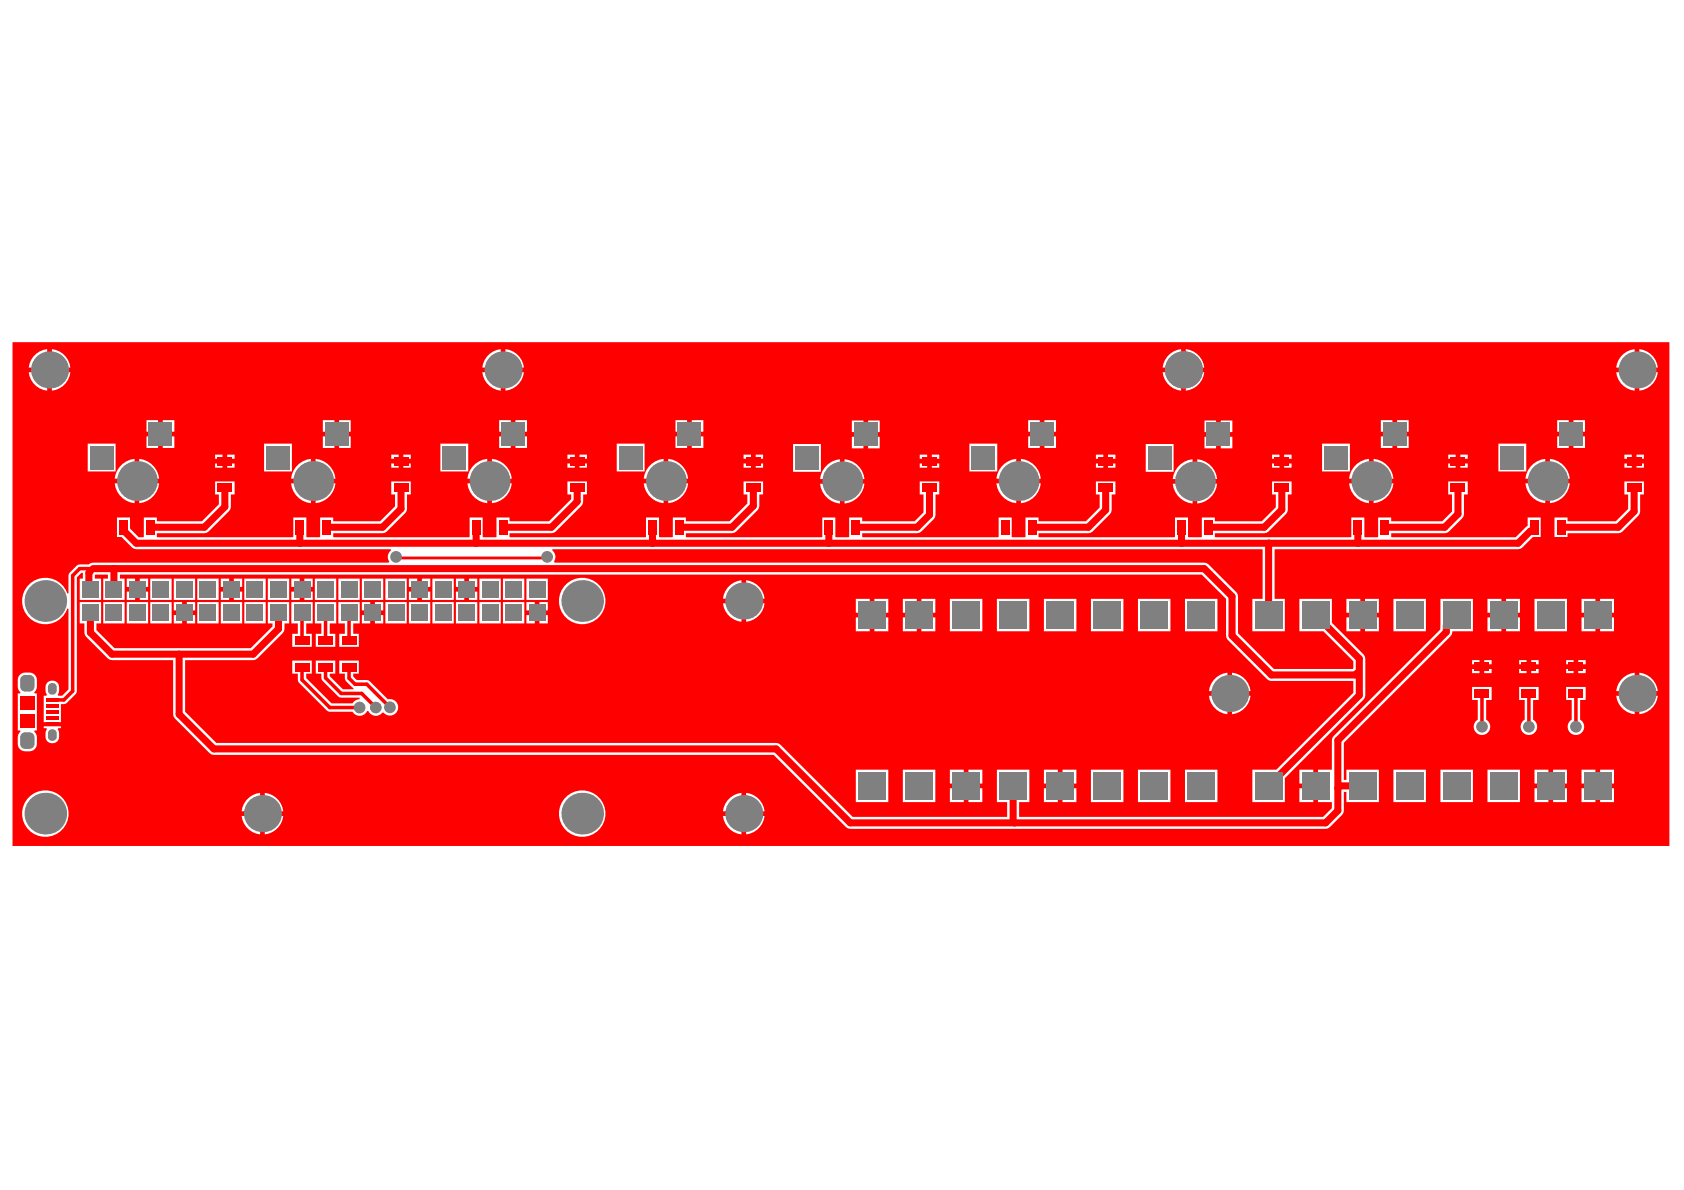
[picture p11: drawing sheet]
<svg xmlns="http://www.w3.org/2000/svg" width="297mm" height="210mm" viewBox="0 0 297 210" stroke-linecap="round" stroke-linejoin="round" font-family="sans-serif">
<path d="M2.2 60.4h292.3v88.8h-292.3zM89.2 61.6v3.2h3.2a3.7 3.7 0 0 0-3.2-3.2zM9.2 61.6v3.2h3.2a3.7 3.7 0 0 0-3.2-3.2zM209.2 61.6v3.2h3.2a3.7 3.7 0 0 0-3.2-3.2zM289.2 61.6v3.2h3.2a3.7 3.7 0 0 0-3.2-3.2zM285.9 62.9l-.4 .6-.4 1.3h3.2v-3.2a3.7 3.7 0 0 0-2.4 1.3zM205.9 62.9l-.4 .6-.4 1.3h3.2v-3.2a3.7 3.7 0 0 0-2.4 1.3zM5.9 62.9l-.4 .6-.4 1.3h3.2v-3.2a3.7 3.7 0 0 0-2.4 1.3zM85.9 62.9l-.4 .6-.4 1.3h3.2v-3.2a3.7 3.7 0 0 0-2.4 1.3zM285.1 65.7a3.7 3.7 0 0 0 3.2 3.2v-3.2zM205.1 65.7a3.7 3.7 0 0 0 3.2 3.2v-3.2zM89.2 65.7v3.2a3.7 3.7 0 0 0 3.2-3.2zM9.2 65.7v3.2a3.7 3.7 0 0 0 3.2-3.2zM5.1 65.7a3.7 3.7 0 0 0 3.2 3.2v-3.2zM85.1 65.7a3.7 3.7 0 0 0 3.2 3.2v-3.2zM209.2 65.7v3.2a3.7 3.7 0 0 0 3.2-3.2zM289.2 65.7v3.2a3.7 3.7 0 0 0 3.2-3.2zM277.5 74.1v2.1h2.1v-2.1zM274.7 74.1v2.1h2v-2.1zM246.4 74.1v2.1h2.1v-2.1zM243.6 74.1v2.1h2v-2.1zM184.2 74.1v2.1h2.1v-2.1zM181.4 74.1v2.1h2v-2.1zM122 74.1v2.1h2.1v-2.1zM119.2 74.1v2.1h2v-2.1zM90.9 74.1v2.1h2.1v-2.1zM88 74.1v2.1h2.1v-2.1zM59.8 74.1v2.1h2.1v-2.1zM56.9 74.1v2.1h2.1v-2.1zM28.7 74.1v2.1h2.1v-2.1zM25.8 74.1v2.1h2.1v-2.1zM215.3 74.2v2h2.1v-2zM212.5 74.2v2h2v-2zM153.1 74.2v2h2.1v-2zM150.3 74.2v2h2v-2zM277.5 77v2h2.1v-2zM274.7 77v2h2v-2zM246.4 77v2h2.1v-2zM243.6 77v2h2v-2zM184.2 77v2h2.1v-2zM181.4 77v2h2v-2zM122 77v2h2.1v-2zM119.2 77v2h2v-2zM90.9 77v2h2.1v-2zM88 77v2h2.1v-2zM59.8 77v2h2.1v-2zM56.9 77v2h2.1v-2zM28.7 77v2h2.1v-2zM25.8 77v2h2.1v-2zM215.3 77v2.1h2.1v-2.1zM212.5 77v2.1h2v-2.1zM153.1 77v2.1h2.1v-2.1zM150.3 77v2.1h2v-2.1zM288.7 80.2v.7h1.3v-.7zM286.5 80.2v.7h1.3v-.7zM71.1 80.2v.7h1.4v-.7zM257.6 80.2v.7h1.3v-.7zM195.4 80.2v.7h1.3v-.7zM133.3 80.2v.7h1.3v-.7zM69 80.2v.7h1.3v-.7zM193.3 80.2v.7h1.3v-.7zM255.5 80.2v.7h1.3v-.7zM131.2 80.2v.7h1.3v-.7zM40.1 80.2v.7h1.3v-.7zM37.9 80.2v.7h1.3v-.7zM102.2 80.2v.7h1.3v-.7zM226.5 80.2v.7h1.3v-.7zM164.4 80.2v.7h1.3v-.7zM100.1 80.2v.7h1.3v-.7zM162.2 80.2v.7h1.3v-.7zM224.4 80.2v.7h1.3v-.7zM288.7 81.8v.7h1.3v-.7zM286.5 81.8v.7h1.3v-.7zM257.6 81.8v.7h1.3v-.7zM255.5 81.8v.7h1.3v-.7zM226.5 81.8v.7h1.3v-.7zM224.4 81.8v.7h1.3v-.7zM195.4 81.8v.7h1.3v-.7zM193.3 81.8v.7h1.3v-.7zM164.4 81.8v.7h1.3v-.7zM162.2 81.8v.7h1.3v-.7zM133.3 81.8v.7h1.3v-.7zM131.2 81.8v.7h1.3v-.7zM102.2 81.8v.7h1.3v-.7zM100.1 81.8v.7h1.3v-.7zM71.1 81.8v.7h1.4v-.7zM69 81.8v.7h1.3v-.7zM40.1 81.8v.7h1.3v-.7zM37.9 81.8v.7h1.3v-.7zM264.3 78.3v4.9h4.9v-4.9zM233.2 78.3v4.9h4.9v-4.9zM171 78.3v4.9h4.9v-4.9zM108.8 78.3v4.9h4.9v-4.9zM77.7 78.3v4.9h4.9v-4.9zM46.6 78.3v4.9h4.9v-4.9zM15.5 78.3v4.9h4.9v-4.9zM202.1 78.3v4.9h4.9v-4.9zM139.9 78.3v4.9h4.9v-4.9zM273.4 80.9v3.5h3.5a3.9 3.9 0 0 0-3.5-3.5zM269.9 82.3l-.4 .7-.4 1.4h3.5v-3.5a3.9 3.9 0 0 0-2.7 1.4zM242.3 80.9v3.5h3.5a3.9 3.9 0 0 0-3.5-3.5zM238.8 82.3l-.4 .7-.4 1.4h3.5v-3.5a3.9 3.9 0 0 0-2.7 1.4zM180.1 80.9v3.5h3.5a3.9 3.9 0 0 0-3.5-3.5zM176.6 82.3l-.4 .7-.5 1.4h3.6v-3.5a3.9 3.9 0 0 0-2.7 1.4zM117.9 80.9v3.5h3.5a3.9 3.9 0 0 0-3.5-3.5zM114.4 82.3l-.4 .7-.5 1.4h3.5v-3.5a3.9 3.9 0 0 0-2.6 1.4zM86.8 80.9v3.5h3.5a3.9 3.9 0 0 0-3.5-3.5zM83.3 82.3l-.4 .7-.5 1.4h3.5v-3.5a3.9 3.9 0 0 0-2.6 1.4zM55.7 80.9v3.5h3.5a3.9 3.9 0 0 0-3.5-3.5zM52.2 82.3l-.4 .7-.5 1.4h3.5v-3.5a3.9 3.9 0 0 0-2.6 1.4zM24.6 80.9v3.5h3.5a3.9 3.9 0 0 0-3.5-3.5zM21.1 82.3l-.4 .7-.5 1.4h3.5v-3.5a3.9 3.9 0 0 0-2.6 1.4zM211.2 81v3.5h3.5a3.9 3.9 0 0 0-3.5-3.5zM207.7 82.4l-.4 .7-.4 1.4h3.5v-3.5a3.9 3.9 0 0 0-2.7 1.4zM149 81v3.5h3.5a3.9 3.9 0 0 0-3.5-3.5zM145.5 82.4l-.4 .7-.5 1.4h3.5v-3.5a3.9 3.9 0 0 0-2.6 1.4zM273.4 85.3v3.5a3.9 3.9 0 0 0 3.5-3.5zM269.1 85.3a3.9 3.9 0 0 0 3.5 3.5v-3.5zM51.3 85.3a3.9 3.9 0 0 0 3.5 3.5v-3.5zM24.6 85.3v3.5a3.9 3.9 0 0 0 3.5-3.5zM20.2 85.3a3.9 3.9 0 0 0 3.5 3.5v-3.5zM242.3 85.3v3.5a3.9 3.9 0 0 0 3.5-3.5zM238 85.3a3.9 3.9 0 0 0 3.5 3.5v-3.5zM180.1 85.3v3.5a3.9 3.9 0 0 0 3.5-3.5zM175.7 85.3a3.9 3.9 0 0 0 3.6 3.5v-3.5zM117.9 85.3v3.5a3.9 3.9 0 0 0 3.5-3.5zM113.5 85.3a3.9 3.9 0 0 0 3.5 3.5v-3.5zM86.8 85.3v3.5a3.9 3.9 0 0 0 3.5-3.5zM82.4 85.3a3.9 3.9 0 0 0 3.5 3.5v-3.5zM55.7 85.3v3.5a3.9 3.9 0 0 0 3.5-3.5zM211.2 85.3v3.5a3.9 3.9 0 0 0 3.5-3.5zM206.9 85.3a3.9 3.9 0 0 0 3.5 3.5v-3.5zM149 85.3v3.5a3.9 3.9 0 0 0 3.5-3.5zM144.6 85.3a3.9 3.9 0 0 0 3.5 3.5v-3.5zM274.2 91.3v3.4h2.3v-.6l9.4-.1 3.3-3.4 .1-3.4h.7v-2.3h-3.5v2.3h.7v2.6l-2.2 2.1h-8.5v-.6zM4.8 103.4a4.1 4.1 0 0 0 1.2 6.2 4.1 4.1 0 0 0 5.9-2.3l.2 .1v14.2l-1.1 1.1h-.7l-.1-.2 .1-.1a1.51 1.51 0 0 0-1-2.3 1.28 1.28 0 0 0-1.3 1.7l.3 .7-.1 .2h-.5v4.7h3v-3.2l.9-.1 .2-.1 1.5-1.6 .3-.5v-20.1l.8-.8h.2v1.1h-.5v3.7h3.7v-3.7h-1.1l.1-.7h2.2v.7h-.8v3.7h3.8v-3.7h-.8v-.7h190.8l4.3 4.2v6.9l7.2 7.3 .8 .3h14.4v2.1l-13.6 13.6h-4.2v5.7h5.7v-4.2l13.9-13.9 .3-.8-.1-6.8-5.8-5.9v-4.3h-5.7v5.8h4.2l5.3 5.2v1.3l-.1 .1h-13.9l-6.3-6.3-.1-6.9-5.1-5.2-.8-.4h-114.6l-.1-.2a1.44 1.44 0 0 0-.3-1.9l.1-.2h125.2v8.7h-1.8v5.8h5.7v-5.8h-1.8v-8.7h43l.7-.3 1.9-1.9h1.4v-3.4h-2.3v1.4l-2.2 2.1-21.9-.1v-.6h9.4l.8-.4 2.5-2.6 .1-3.9h.7v-2.3h-3.4v2.3h.6v3l-1.7 1.7h-9v-.6h-2.3v3.4l-.2 .1-2.2-.1v-3.4h-2.3v3.4l-.2 .1-23.9-.1v-.6h8.7l.7-.4 3.4-3.4 .1-3.1h.6v-2.3h-3.4v2.3h.6v2.3l-2.4 2.4h-8.3v-.6h-2.3v3.4l-.2 .1-2.2-.1v-3.4h-2.3v3.4l-.2 .1-23.9-.1v-.6h8.8l.7-.4 3.3-3.3 .1-3.2h.6v-2.3h-3.4v2.3h.7v2.3l-2.5 2.4h-8.3v-.6h-2.3v3.4l-.2 .1-2.2-.1v-3.4h-2.3v3.4l-.2 .1-23.9-.1v-.6h9.7l.7-.4 2.4-2.5 .1-4h.7v-2.3h-3.5v2.3h.7v3.2l-1.6 1.5h-9.2v-.6h-2.3v3.4l-.2 .1-2.3-.1v-3.4h-2.3v3.4l-.1 .1-23.9-.1v-.6h8.1l.8-.4 4-4.1v-2.4h.7v-2.3h-3.4v2.3h.6v1.6l-3.1 3.1h-7.7v-.6h-2.3v3.4l-.2 .1-2.3-.1v-3.4h-2.3v3.4l-.1 .1-23.9-.1v-.6h7.4l.7-.4 4.8-4.8 .1-1.7h.6v-2.3h-3.4v2.3h.7v.8l-4 3.9h-6.9v-.6h-2.3v3.4l-.2 .1-2.3-.1v-3.4h-2.3v3.4l-.1 .1-23.9-.1v-.6h8.7l.7-.4 3.5-3.5 .1-3h.7v-2.3h-3.5v2.3h.7v2.1l-2.7 2.6h-8.2v-.6h-2.3v3.4l-.2 .1-2.3-.1v-3.4h-2.3v3.4l-.2 .1-23.8-.1v-.6h8.4l.7-.4 3.8-3.9 .1-2.6h.7v-2.3h-3.5v2.3h.7v1.8l-3 2.9h-7.9v-.6h-2.3v3.4l-.9 .1-1.6-1.6v-1.9h-2.3v3.4h.8l1.9 1.9 .7 .3h44.9l.1 .2a1.44 1.44 0 0 0-.3 1.9l-.2 .2h-52.1l-.7 .4h-1.9l-1.5 1.4-.2 .5v3.1l-.2 .1a4.1 4.1 0 0 0-7.1-1.3zM82.7 102.1v1.4h1.5v-1.4zM80.4 102.1v1.4h1.5v-1.4zM74.4 102.1v1.4h1.5v-1.4zM72.1 102.1v1.4h1.5v-1.4zM53.7 102.1v1.4h1.5v-1.4zM51.4 102.1v1.4h1.5v-1.4zM41.2 102.1v1.4h1.5v-1.4zM38.9 102.1v1.4h1.5v-1.4zM24.7 102.1v1.4h1.4v-1.4zM22.4 102.1v1.4h1.4v-1.4zM131.6 102.3v3.3h3.3a3.7 3.7 0 0 0-3.3-3.3zM128.3 103.7l-.4 .6-.4 1.3h3.3v-3.3a3.7 3.7 0 0 0-2.5 1.4zM92.9 102.1v3.7h3.7v-3.7zM88.7 102.1v3.7h3.8v-3.7zM84.6 102.1v3.7h3.7v-3.7zM82.7 104.4v1.4h1.5v-1.4zM80.4 104.4v1.4h1.5v-1.4zM76.3 102.1v3.7h3.7v-3.7zM74.4 104.4v1.4h1.5v-1.4zM72.1 104.4v1.4h1.5v-1.4zM68 102.1v3.7h3.7v-3.7zM63.8 102.1v3.7h3.8v-3.7zM59.7 102.1v3.7h3.8v-3.7zM55.5 102.1v3.7h3.8v-3.7zM53.7 104.4v1.4h1.5v-1.4zM51.4 104.4v1.4h1.5v-1.4zM47.2 102.1v3.7h3.8v-3.7zM43.1 102.1v3.7h3.8v-3.7zM41.2 104.4v1.4h1.5v-1.4zM38.9 104.4v1.4h1.5v-1.4zM34.8 102.1v3.7h3.8v-3.7zM30.7 102.1v3.7h3.7v-3.7zM26.5 102.1v3.7h3.8v-3.7zM24.7 104.4v1.4h1.4v-1.4zM22.4 104.4v1.4h1.4v-1.4zM95.2 106.2v1.5h1.4v-1.5zM92.9 106.2v1.5h1.4v-1.5zM66.1 106.2v1.5h1.5v-1.5zM63.8 106.2v1.5h1.5v-1.5zM33 106.2v1.5h1.4v-1.5zM30.7 106.2v1.5h1.4v-1.5zM282.2 105.6v2.5h2.5v-2.5zM279 105.6v2.5h2.4v-2.5zM265.7 105.6v2.5h2.4v-2.5zM262.4 105.6v2.5h2.4v-2.5zM240.8 105.6v2.5h2.4v-2.5zM237.5 105.6v2.5h2.4v-2.5zM162.5 105.6v2.5h2.5v-2.5zM159.3 105.6v2.5h2.4v-2.5zM154.2 105.6v2.5h2.5v-2.5zM151 105.6v2.5h2.4v-2.5zM131.6 106.4v3.3a3.7 3.7 0 0 0 3.3-3.3zM127.5 106.4a3.7 3.7 0 0 0 3.3 3.3v-3.3zM95.2 108.5v1.5h1.4v-1.5zM92.9 108.5v1.5h1.4v-1.5zM88.7 106.2v3.8h3.8v-3.8zM84.6 106.2v3.8h3.7v-3.8zM80.4 106.2v3.8h3.8v-3.8zM76.3 106.2v3.8h3.7v-3.8zM72.1 106.2v3.8h3.8v-3.8zM68 106.2v3.8h3.7v-3.8zM66.1 108.5v1.5h1.5v-1.5zM63.8 108.5v1.5h1.5v-1.5zM43.1 106.2v3.8h3.8v-3.8zM38.9 106.2v3.8h3.8v-3.8zM34.8 106.2v3.8h3.8v-3.8zM33 108.5v1.5h1.4v-1.5zM30.7 108.5v1.5h1.4v-1.5zM26.5 106.2v3.8h3.8v-3.8zM22.4 106.2v3.8h3.7v-3.8zM18.2 106.2v3.8h3.8v-3.8zM98.6 106a4.1 4.1 0 0 0 8.2 0 4.1 4.1 0 0 0-8.2 0zM282.2 108.9v2.5h2.5v-2.5zM279 108.9v2.5h2.4v-2.5zM270.7 105.6v5.8h5.7v-5.8zM265.7 108.9v2.5h2.4v-2.5zM262.4 108.9v2.5h2.4v-2.5zM245.8 105.6v5.8h5.7v-5.8zM240.8 108.9v2.5h2.4v-2.5zM237.5 108.9v2.5h2.4v-2.5zM209 105.6v5.8h5.7v-5.8zM200.7 105.6v5.8h5.8v-5.8zM192.4 105.6v5.8h5.8v-5.8zM184.1 105.6v5.8h5.8v-5.8zM175.8 105.6v5.8h5.8v-5.8zM167.5 105.6v5.8h5.8v-5.8zM162.5 108.9v2.5h2.5v-2.5zM159.3 108.9v2.5h2.4v-2.5zM154.2 108.9v2.5h2.5v-2.5zM151 108.9v2.5h2.4v-2.5zM59.7 106.2v3.8h1.1v1.8h-1v2.3h3.5v-2.3h-1v-1.8h1.2v-3.8zM55.5 106.2v3.8h1.2v1.8h-1v2.3h3.4v-2.3h-.9v-1.8h1.1v-3.8zM51.4 106.2v3.8h1.1v1.8h-.9v2.3h3.4v-2.3h-1v-1.8h1.2v-3.8zM261.8 116.4v.8h1.3v-.8zM259.7 116.4v.8h1.3v-.8zM278.4 116.4v.8h1.3v-.8zM270.1 116.4v.8h1.3v-.8zM268 116.4v.8h1.3v-.8zM276.3 116.4v.8h1.3v-.8zM278.4 118v.7h1.3v-.7zM276.3 118v.7h1.3v-.7zM270.1 118v.7h1.3v-.7zM268 118v.7h1.3v-.7zM261.8 118v.7h1.3v-.7zM259.7 118v.7h1.3v-.7zM51.6 116.5v2.3h.9v1.1l.2 .5 4.9 4.9 .6 .2h4a1.46 1.46 0 0 0 2.6-.1h.2a1.51 1.51 0 0 0 2.5 .3h.2a1.46 1.46 0 0 0 2.5-.5 1.46 1.46 0 0 0-1.8-1.8l-3.4-3.4-2.1-.1-.6-.6v-.5h1v-2.3h-3.5v2.3h1l.1 1.1 1.4 1.5v.2h-1.8l-2.3-2.3v-.5h.9v-2.3h-3.4v2.3h1v.8l.2 .5 2.7 2.7 .6 .3h3.2v.3a1.37 1.37 0 0 0-1.2 .7h-3.7l-4.5-4.5v-.8h1v-2.3zM289.2 118.7v3.2h3.2a3.7 3.7 0 0 0-3.2-3.2zM217.3 118.7v3.2h3.3a3.7 3.7 0 0 0-3.3-3.2zM214.1 120l-.5 .6-.4 1.3h3.3v-3.2a3.7 3.7 0 0 0-2.4 1.3zM285.9 120l-.4 .6-.4 1.3h3.2v-3.2a3.7 3.7 0 0 0-2.4 1.3zM289.2 122.7v3.3a3.7 3.7 0 0 0 3.2-3.3zM217.3 122.7v3.3a3.7 3.7 0 0 0 3.3-3.3zM213.2 122.7a3.7 3.7 0 0 0 3.3 3.3v-3.3zM285.1 122.7a3.7 3.7 0 0 0 3.2 3.3v-3.3zM276.3 121.2v2.3h.9v3.4a1.46 1.46 0 0 0-.3 2.2 1.46 1.46 0 0 0 2.2 0 1.46 1.46 0 0 0-.4-2.2v-3.4h1v-2.3zM268 121.2v2.3h.9v3.4a1.46 1.46 0 0 0-.3 2.2 1.46 1.46 0 0 0 2.2 0 1.46 1.46 0 0 0-.4-2.2v-3.4h1v-2.3zM259.7 121.2v2.3h1v3.4a1.46 1.46 0 0 0-.4 2.2 1.46 1.46 0 0 0 2.2 0 1.46 1.46 0 0 0-.4-2.2v-3.4h1v-2.3zM7.7 128.1v.3h.5l.1 .2a1.49 1.49 0 0 0-.3 1.6 1.49 1.49 0 0 0 1.3 .9 1.28 1.28 0 0 0 1.1-1.8l-.2-.7 .1-.2h.4v-.3zM3.5 119a2.93 2.93 0 0 0-.2 2.8l.3 .3-.1 .2h-.4v6.5h.4v.3a2.93 2.93 0 0 0-.2 2.8 2.01 2.01 0 0 0 3 0 2.93 2.93 0 0 0-.2-2.8v-.3h.4v-6.5h-.4v-.3a2.93 2.93 0 0 0 .2-2.7 2.09 2.09 0 0 0-2.8-.3zM282.2 135.8v2.4h2.5v-2.4zM279 135.8v2.4h2.4v-2.4zM273.9 135.8v2.4h2.5v-2.4zM270.7 135.8v2.4h2.4v-2.4zM229.2 135.8v2.4h2.4v-2.4zM187.4 135.8v2.4h2.5v-2.4zM184.1 135.8v2.4h2.5v-2.4zM170.8 135.8v2.4h2.5v-2.4zM167.5 135.8v2.4h2.5v-2.4zM282.2 139v2.5h2.5v-2.5zM279 139v2.5h2.4v-2.5zM273.9 139v2.5h2.5v-2.5zM270.7 139v2.5h2.4v-2.5zM262.4 135.8v5.7h5.7v-5.7zM254.1 135.8v5.7h5.7v-5.7zM245.8 135.8v5.7h5.7v-5.7zM229.2 139v2.5h2.4v-2.5zM209 135.8v5.7h5.7v-5.7zM200.7 135.8v5.7h5.8v-5.7zM192.4 135.8v5.7h5.8v-5.7zM187.4 139v2.5h2.5v-2.5zM184.1 139v2.5h2.5v-2.5zM170.8 139v2.5h2.5v-2.5zM167.5 139v2.5h2.5v-2.5zM159.3 135.8v5.7h5.7v-5.7zM151 135.8v5.7h5.7v-5.7zM131.6 139.9v3.2h3.3a3.7 3.7 0 0 0-3.3-3.2zM46.7 139.9v3.2h3.3a3.7 3.7 0 0 0-3.3-3.2zM128.3 141.2l-.4 .6-.4 1.3h3.3v-3.2a3.7 3.7 0 0 0-2.5 1.3zM43.4 141.2l-.4 .6-.4 1.3h3.3v-3.2a3.7 3.7 0 0 0-2.5 1.3zM14.1 106.2v3.8h.8l.1 2 4.4 4.4h11.1l.1 10 6.7 6.7 99.2 .1 12.7 12.7 .8 .3 84.2-.1 2.8-2.7v-3.7h.5v1.8h5.7v-5.7h-5.7v1.8h-.5v-6.6l18.9-18.8 .2-.3 .1-.5h3.6v-5.8h-5.7v5.4l-19.1 19.2-.1 5.6h-2.4v5.7h2.4v1.1l-1.5 1.5h-53.6v-2.6h1.8v-5.7h-5.8v5.7h1.8v2.6h-27.2l-12.7-12.7-.8-.4h-98.7l-5.5-5.5v-9.1h12.4l4.8-4.7 .3-.8v-.9h.8v-3.8h-3.8v3.8h.9v.5l-3.9 3.8h-24l-3.2-3.2v-1.1h.8v-3.8zM46.7 143.9v3.3a3.7 3.7 0 0 0 3.3-3.3zM131.6 143.9v3.3a3.7 3.7 0 0 0 3.3-3.3zM42.6 143.9a3.7 3.7 0 0 0 3.3 3.3v-3.3zM127.5 143.9a3.7 3.7 0 0 0 3.3 3.3v-3.3zM98.6 143.5a4.1 4.1 0 0 0 8.2 0 4.1 4.1 0 0 0-8.2 0zM3.9 143.5a4.1 4.1 0 0 0 8.2 0 4.1 4.1 0 0 0-8.2 0z" fill="#f00"/>
<path d="M269.9 93.7l-2.1 2.1h-59.4M15.9 107.9v3.7l3.9 3.8h24.9l4.4-4.5v-3M16 100.7l-.3 .3v2.5l.2 .2M16.4 100.3h196l4.9 4.9v6.9l7 7h14.7l.4-.4M20.2 100.3l-.1 3.4-.3-.3M232.1 108.5l7.7 7.7v6.4l-16 16M256.9 108.5l-1.8 1.8v1.2l-19.1 19.1v12.4l-2.2 2.1h-83.8l-13.1-13h-99.2l-6.1-6.1v-10.6M178.7 138.6v6.3l.2 .2M240.4 138.6h-4l-.4 .4" fill="none" stroke="#f00" stroke-width="1.2"/>
<path d="M16 100.7l.4-.4h-2.3l-1.3 1.2v20.4l-1.5 1.6h-2.1M53.3 108.1v4.8M53.3 117.7v2.2l4.9 4.9h5.2M57.4 108.1v4.8M57.4 117.7v1.9l2.8 2.7h3.6l2.5 2.5M61.6 108.1v4.8M61.6 117.7v1.9l1 1.1h2.1l4.1 4.1M261.4 122.3h.1M261.4 122.3v5.9M269.7 122.3v5.9M278 122.3v5.9" fill="none" stroke="#f00" stroke-width=".62"/>
<path d="M69.9 98.2l.2 .2h26.2l.2-.2" fill="none" stroke="#f00" stroke-width=".5"/>
<circle cx="223.8" cy="95.8" r=".62" fill="#f00"/>
<g fill="none" stroke="#f00" stroke-width="1.2">
<path d="M21.8 93v.6l2.2 2.2h184.4v-2.8M39.7 86.1v3.3l-3.6 3.6h-9.6M52.9 93v2.8M70.7 86.1v3.7l-3.2 3.2h-9.9M84 93v2.8M101.8 86.1v2.4l-4.5 4.5h-8.6M115.1 93v2.8M132.9 86.1v3.1l-3.8 3.8h-9.3M146.2 93v2.8M164 86.1v4.7l-2.2 2.2h-10.9M195 86.1v3.9l-3 3h-10M223.8 95.8v12.7"/>
<path d="M226.1 86.1v3.8l-3.1 3.1h-9.9M239.5 93v2.8M257.2 86.1v4.6l-2.4 2.3h-10.6M270.6 93v.6l-.1 .1h-.6M288.2 86.1v4.1l-2.7 2.8h-10.2"/>
</g>
<g fill="#808080">
<path d="M5.2 129.2a.89 .89 0 0 1 .9 .9h-.9z"/>
<path d="M3.8 129.4l.6-.2v.9h-.8z"/>
<path d="M3.6 131.2h.8v.9a.89 .89 0 0 1-.8-.9z"/>
<path d="M5.2 131.2h.9a.88 .88 0 0 1-.9 .9z"/>
<path d="M9.3 130h.7a.7 .7 0 0 1-.7 .7z"/>
<path d="M9.3 128.6a.7 .7 0 0 1 .7 .7h-.7z"/>
<path d="M8.7 128.8l.5-.2v.7h-.7z"/>
<path d="M8.5 130h.7v.7a.7 .7 0 0 1-.7-.7z"/>
<path d="M9.3 121.8h.7a.7 .7 0 0 1-.7 .7z"/>
<path d="M9.3 120.5a.7 .7 0 0 1 .7 .7h-.7z"/>
<path d="M8.7 120.7l.5-.2v.7h-.7z"/>
<path d="M8.5 121.8h.7v.7a.7 .7 0 0 1-.7-.7z"/>
<path d="M5.2 119.1a.89 .89 0 0 1 .9 .8h-.9z"/>
<path d="M3.8 119.3l.6-.2v.8h-.8z"/>
<path d="M3.6 121.1h.8v.9a.89 .89 0 0 1-.8-.9z"/>
<path d="M5.2 121.1h.9a.88 .88 0 0 1-.9 .9z"/>
<circle cx="269.7" cy="128.2" r="1.04"/>
<circle cx="66.3" cy="124.8" r="1.04"/>
<circle cx="63.4" cy="124.8" r="1.04"/>
<circle cx="68.8" cy="124.8" r="1.04"/>
<circle cx="278" cy="128.2" r="1.04"/>
<circle cx="261.4" cy="128.2" r="1.04"/>
<circle cx="96.5" cy="98.2" r="1.04"/>
<circle cx="69.9" cy="98.2" r="1.04"/>
<circle cx="8" cy="143.5" r="3.7"/>
<circle cx="46.3" cy="143.5" r="3.3"/>
<circle cx="8" cy="106" r="3.7"/>
<circle cx="24.2" cy="84.8" r="3.5"/>
<circle cx="8.7" cy="65.2" r="3.3"/>
<circle cx="102.7" cy="143.5" r="3.7"/>
<circle cx="55.3" cy="84.8" r="3.5"/>
<circle cx="86.4" cy="84.8" r="3.5"/>
<circle cx="88.7" cy="65.2" r="3.3"/>
<circle cx="131.2" cy="143.5" r="3.3"/>
<circle cx="102.7" cy="106" r="3.7"/>
<circle cx="131.2" cy="106" r="3.3"/>
<circle cx="148.6" cy="84.9" r="3.5"/>
<circle cx="210.8" cy="84.9" r="3.5"/>
<circle cx="117.5" cy="84.8" r="3.5"/>
<circle cx="179.7" cy="84.8" r="3.5"/>
<circle cx="208.7" cy="65.2" r="3.3"/>
<circle cx="216.9" cy="122.3" r="3.3"/>
<circle cx="288.8" cy="122.3" r="3.3"/>
<circle cx="241.9" cy="84.8" r="3.5"/>
<circle cx="273" cy="84.8" r="3.5"/>
<circle cx="288.8" cy="65.2" r="3.3"/>
</g>
<g fill="#808080">
<path d="M3.6 130.1l.8-.9h.8l.9 .9v1.1l-.9 .9h-.8l-.8-.9z" fill-rule="evenodd"/>
<path d="M8.5 129.3l.7-.7h.1l.7 .7v.7l-.7 .7h-.1l-.7-.7z" fill-rule="evenodd"/>
<path d="M8.5 121.2l.7-.7h.1l.7 .7v.6l-.7 .7h-.1l-.7-.7z" fill-rule="evenodd"/>
<path d="M3.6 119.9l.8-.8h.8l.9 .8v1.2l-.9 .9h-.8l-.8-.9z" fill-rule="evenodd"/>
<path d="M14.5 106.6h2.9v3h-2.9z" fill-rule="evenodd"/>
<path d="M31.1 106.6h2.9v3h-2.9z" fill-rule="evenodd"/>
<path d="M22.8 106.6h2.9v3h-2.9z" fill-rule="evenodd"/>
<path d="M18.6 106.6h3v3h-3z" fill-rule="evenodd"/>
<path d="M47.7 106.6h2.9v3h-2.9z" fill-rule="evenodd"/>
<path d="M43.5 106.6h2.9v3h-2.9z" fill-rule="evenodd"/>
<path d="M39.4 106.6h2.9v3h-2.9z" fill-rule="evenodd"/>
<path d="M35.2 106.6h3v3h-3z" fill-rule="evenodd"/>
<path d="M26.9 106.6h3v3h-3z" fill-rule="evenodd"/>
<path d="M51.8 106.6h2.9v3h-2.9z" fill-rule="evenodd"/>
<path d="M26.9 102.5h3v2.9h-3z" fill-rule="evenodd"/>
<path d="M14.5 102.5h2.9v2.9h-2.9z" fill-rule="evenodd"/>
<path d="M22.8 102.5h2.9v2.9h-2.9z" fill-rule="evenodd"/>
<path d="M18.6 102.5h3v2.9h-3z" fill-rule="evenodd"/>
<path d="M39.4 102.5h2.9v2.9h-2.9z" fill-rule="evenodd"/>
<path d="M47.7 102.5h2.9v2.9h-2.9z" fill-rule="evenodd"/>
<path d="M43.5 102.5h2.9v2.9h-2.9z" fill-rule="evenodd"/>
<path d="M35.2 102.5h3v2.9h-3z" fill-rule="evenodd"/>
<path d="M31.1 102.5h2.9v2.9h-2.9z" fill-rule="evenodd"/>
<path d="M51.8 102.5h2.9v2.9h-2.9z" fill-rule="evenodd"/>
<path d="M15.9 78.7h4.1v4h-4.1z" fill-rule="evenodd"/>
<path d="M47 78.7h4.1v4h-4.1z" fill-rule="evenodd"/>
<path d="M26.3 74.5h4v4.1h-4z" fill-rule="evenodd"/>
<path d="M68.4 106.6h2.9v3h-2.9z" fill-rule="evenodd"/>
<path d="M72.5 106.6h3v3h-3z" fill-rule="evenodd"/>
<path d="M56 106.6h2.9v3h-2.9z" fill-rule="evenodd"/>
<path d="M64.2 106.6h3v3h-3z" fill-rule="evenodd"/>
<path d="M60.1 106.6h2.9v3h-2.9z" fill-rule="evenodd"/>
<path d="M76.7 106.6h2.9v3h-2.9z" fill-rule="evenodd"/>
<path d="M80.8 106.6h3v3h-3z" fill-rule="evenodd"/>
<path d="M85 106.6h2.9v3h-2.9z" fill-rule="evenodd"/>
<path d="M89.1 106.6h3v3h-3z" fill-rule="evenodd"/>
<path d="M93.3 106.6h2.9v3h-2.9z" fill-rule="evenodd"/>
<path d="M56 102.5h2.9v2.9h-2.9z" fill-rule="evenodd"/>
<path d="M80.8 102.5h3v2.9h-3z" fill-rule="evenodd"/>
<path d="M72.5 102.5h3v2.9h-3z" fill-rule="evenodd"/>
<path d="M76.7 102.5h2.9v2.9h-2.9z" fill-rule="evenodd"/>
<path d="M68.4 102.5h2.9v2.9h-2.9z" fill-rule="evenodd"/>
<path d="M64.2 102.5h3v2.9h-3z" fill-rule="evenodd"/>
<path d="M60.1 102.5h2.9v2.9h-2.9z" fill-rule="evenodd"/>
<path d="M85 102.5h2.9v2.9h-2.9z" fill-rule="evenodd"/>
<path d="M89.1 102.5h3v2.9h-3z" fill-rule="evenodd"/>
<path d="M93.3 102.5h2.9v2.9h-2.9z" fill-rule="evenodd"/>
<path d="M78.1 78.7h4.1v4h-4.1z" fill-rule="evenodd"/>
<path d="M57.4 74.5h4v4.1h-4z" fill-rule="evenodd"/>
<path d="M88.5 74.5h4v4.1h-4z" fill-rule="evenodd"/>
<path d="M151.4 136.2h4.9v4.9h-4.9z" fill-rule="evenodd"/>
<path d="M159.7 136.2h4.9v4.9h-4.9z" fill-rule="evenodd"/>
<path d="M168 136.2h4.9v4.9h-4.9z" fill-rule="evenodd"/>
<path d="M201.1 136.2h4.9v4.9h-4.9z" fill-rule="evenodd"/>
<path d="M184.6 136.2h4.8v4.9h-4.8z" fill-rule="evenodd"/>
<path d="M176.3 136.2h4.9v4.9h-4.9z" fill-rule="evenodd"/>
<path d="M192.8 136.2h4.9v4.9h-4.9z" fill-rule="evenodd"/>
<path d="M151.4 106h4.9v4.9h-4.9z" fill-rule="evenodd"/>
<path d="M159.7 106h4.9v4.9h-4.9z" fill-rule="evenodd"/>
<path d="M168 106h4.9v4.9h-4.9z" fill-rule="evenodd"/>
<path d="M201.1 106h4.9v4.9h-4.9z" fill-rule="evenodd"/>
<path d="M184.6 106h4.8v4.9h-4.8z" fill-rule="evenodd"/>
<path d="M176.3 106h4.9v4.9h-4.9z" fill-rule="evenodd"/>
<path d="M192.8 106h4.9v4.9h-4.9z" fill-rule="evenodd"/>
<path d="M209.4 106h4.9v4.9h-4.9z" fill-rule="evenodd"/>
<path d="M140.3 78.7h4.1v4.1h-4.1z" fill-rule="evenodd"/>
<path d="M202.5 78.7h4.1v4.1h-4.1z" fill-rule="evenodd"/>
<path d="M109.2 78.7h4.1v4h-4.1z" fill-rule="evenodd"/>
<path d="M171.4 78.7h4.1v4h-4.1z" fill-rule="evenodd"/>
<path d="M150.7 74.6h4.1v4.1h-4.1z" fill-rule="evenodd"/>
<path d="M119.6 74.5h4v4.1h-4z" fill-rule="evenodd"/>
<path d="M181.8 74.5h4.1v4.1h-4.1z" fill-rule="evenodd"/>
<path d="M209.4 136.2h4.9v4.9h-4.9z" fill-rule="evenodd"/>
<path d="M221.3 136.2h4.9v4.9h-4.9z" fill-rule="evenodd"/>
<path d="M229.6 136.2h4.9v4.9h-4.9z" fill-rule="evenodd"/>
<path d="M237.9 136.2h4.9v4.9h-4.9z" fill-rule="evenodd"/>
<path d="M246.2 136.2h4.9v4.9h-4.9z" fill-rule="evenodd"/>
<path d="M254.5 136.2h4.9v4.9h-4.9z" fill-rule="evenodd"/>
<path d="M262.8 136.2h4.9v4.9h-4.9z" fill-rule="evenodd"/>
<path d="M271.1 136.2h4.9v4.9h-4.9z" fill-rule="evenodd"/>
<path d="M279.4 136.2h4.9v4.9h-4.9z" fill-rule="evenodd"/>
<path d="M221.3 106h4.9v4.9h-4.9z" fill-rule="evenodd"/>
<path d="M229.6 106h4.9v4.9h-4.9z" fill-rule="evenodd"/>
<path d="M237.9 106h4.9v4.9h-4.9z" fill-rule="evenodd"/>
<path d="M246.2 106h4.9v4.9h-4.9z" fill-rule="evenodd"/>
<path d="M254.5 106h4.9v4.9h-4.9z" fill-rule="evenodd"/>
<path d="M262.8 106h4.9v4.9h-4.9z" fill-rule="evenodd"/>
<path d="M271.1 106h4.9v4.9h-4.9z" fill-rule="evenodd"/>
<path d="M279.4 106h4.9v4.9h-4.9z" fill-rule="evenodd"/>
<path d="M233.6 78.7h4.1v4h-4.1z" fill-rule="evenodd"/>
<path d="M264.7 78.7h4.1v4h-4.1z" fill-rule="evenodd"/>
<path d="M212.9 74.6h4.1v4.1h-4.1z" fill-rule="evenodd"/>
<path d="M244 74.5h4.1v4.1h-4.1z" fill-rule="evenodd"/>
<path d="M275.1 74.5h4.1v4.1h-4.1z" fill-rule="evenodd"/>
</g>
<g fill="#f00">
<path d="M52 112.2h2.6v1.5h-2.6z" fill-rule="evenodd"/>
<path d="M52 116.9h2.6v1.5h-2.6z" fill-rule="evenodd"/>
<path d="M56.1 112.2h2.6v1.5h-2.6z" fill-rule="evenodd"/>
<path d="M56.1 116.9h2.6v1.5h-2.6z" fill-rule="evenodd"/>
<path d="M60.3 112.2h2.6v1.5h-2.6z" fill-rule="evenodd"/>
<path d="M60.3 116.9h2.6v1.5h-2.6z" fill-rule="evenodd"/>
<path d="M260.1 121.6h2.6v1.5h-2.6z" fill-rule="evenodd"/>
<path d="M260.1 116.9h2.6v1.4h-2.6z" fill-rule="evenodd"/>
<path d="M8.1 123.1h2.2v.7h-2.2z" fill-rule="evenodd"/>
<path d="M8.1 124.2h2.2v.6h-2.2z" fill-rule="evenodd"/>
<path d="M8.1 125.3h2.2v.6h-2.2z" fill-rule="evenodd"/>
<path d="M8.1 126.3h2.2v.7h-2.2z" fill-rule="evenodd"/>
<path d="M8.1 127.4h2.2v.6h-2.2z" fill-rule="evenodd"/>
<path d="M3.6 122.7h2.5v2.5h-2.5z" fill-rule="evenodd"/>
<path d="M3.6 126h2.5v2.4h-2.5z" fill-rule="evenodd"/>
<path d="M276.7 116.9h2.6v1.4h-2.6z" fill-rule="evenodd"/>
<path d="M276.7 121.6h2.6v1.5h-2.6z" fill-rule="evenodd"/>
<path d="M269.9 91.7h1.4v2.6h-1.4z" fill-rule="evenodd"/>
<path d="M274.6 91.7h1.5v2.6h-1.5z" fill-rule="evenodd"/>
<path d="M268.4 116.9h2.6v1.4h-2.6z" fill-rule="evenodd"/>
<path d="M268.4 121.6h2.6v1.5h-2.6z" fill-rule="evenodd"/>
<path d="M38.4 80.6h2.6v1.5h-2.6z" fill-rule="evenodd"/>
<path d="M38.4 85.3h2.6v1.5h-2.6z" fill-rule="evenodd"/>
<path d="M69.4 80.6h2.6v1.5h-2.6z" fill-rule="evenodd"/>
<path d="M69.4 85.3h2.6v1.5h-2.6z" fill-rule="evenodd"/>
<path d="M100.5 80.6h2.6v1.5h-2.6z" fill-rule="evenodd"/>
<path d="M100.5 85.3h2.6v1.5h-2.6z" fill-rule="evenodd"/>
<path d="M131.6 80.6h2.6v1.5h-2.6z" fill-rule="evenodd"/>
<path d="M131.6 85.3h2.6v1.5h-2.6z" fill-rule="evenodd"/>
<path d="M162.6 80.6h2.7v1.5h-2.7z" fill-rule="evenodd"/>
<path d="M162.6 85.3h2.7v1.5h-2.7z" fill-rule="evenodd"/>
<path d="M193.7 80.6h2.6v1.5h-2.6z" fill-rule="evenodd"/>
<path d="M193.7 85.3h2.6v1.5h-2.6z" fill-rule="evenodd"/>
<path d="M224.8 80.6h2.6v1.5h-2.6z" fill-rule="evenodd"/>
<path d="M224.8 85.3h2.6v1.5h-2.6z" fill-rule="evenodd"/>
<path d="M255.9 80.6h2.6v1.5h-2.6z" fill-rule="evenodd"/>
<path d="M255.9 85.3h2.6v1.5h-2.6z" fill-rule="evenodd"/>
<path d="M286.9 80.6h2.7v1.5h-2.7z" fill-rule="evenodd"/>
<path d="M286.9 85.3h2.7v1.5h-2.7z" fill-rule="evenodd"/>
<path d="M21 91.7h1.5v2.6h-1.5z" fill-rule="evenodd"/>
<path d="M25.8 91.7h1.5v2.6h-1.5z" fill-rule="evenodd"/>
<path d="M52.2 91.7h1.4v2.6h-1.4z" fill-rule="evenodd"/>
<path d="M56.9 91.7h1.5v2.6h-1.5z" fill-rule="evenodd"/>
<path d="M83.3 91.7h1.4v2.6h-1.4z" fill-rule="evenodd"/>
<path d="M88 91.7h1.5v2.6h-1.5z" fill-rule="evenodd"/>
<path d="M114.4 91.7h1.4v2.6h-1.4z" fill-rule="evenodd"/>
<path d="M119.1 91.7h1.5v2.6h-1.5z" fill-rule="evenodd"/>
<path d="M145.5 91.7h1.4v2.6h-1.4z" fill-rule="evenodd"/>
<path d="M150.2 91.7h1.5v2.6h-1.5z" fill-rule="evenodd"/>
<path d="M176.6 91.7h1.4v2.6h-1.4z" fill-rule="evenodd"/>
<path d="M181.3 91.7h1.5v2.6h-1.5z" fill-rule="evenodd"/>
<path d="M207.7 91.7h1.4v2.6h-1.4z" fill-rule="evenodd"/>
<path d="M212.4 91.7h1.5v2.6h-1.5z" fill-rule="evenodd"/>
<path d="M238.8 91.7h1.4v2.6h-1.4z" fill-rule="evenodd"/>
<path d="M243.5 91.7h1.5v2.6h-1.5z" fill-rule="evenodd"/>
</g>
</svg>
